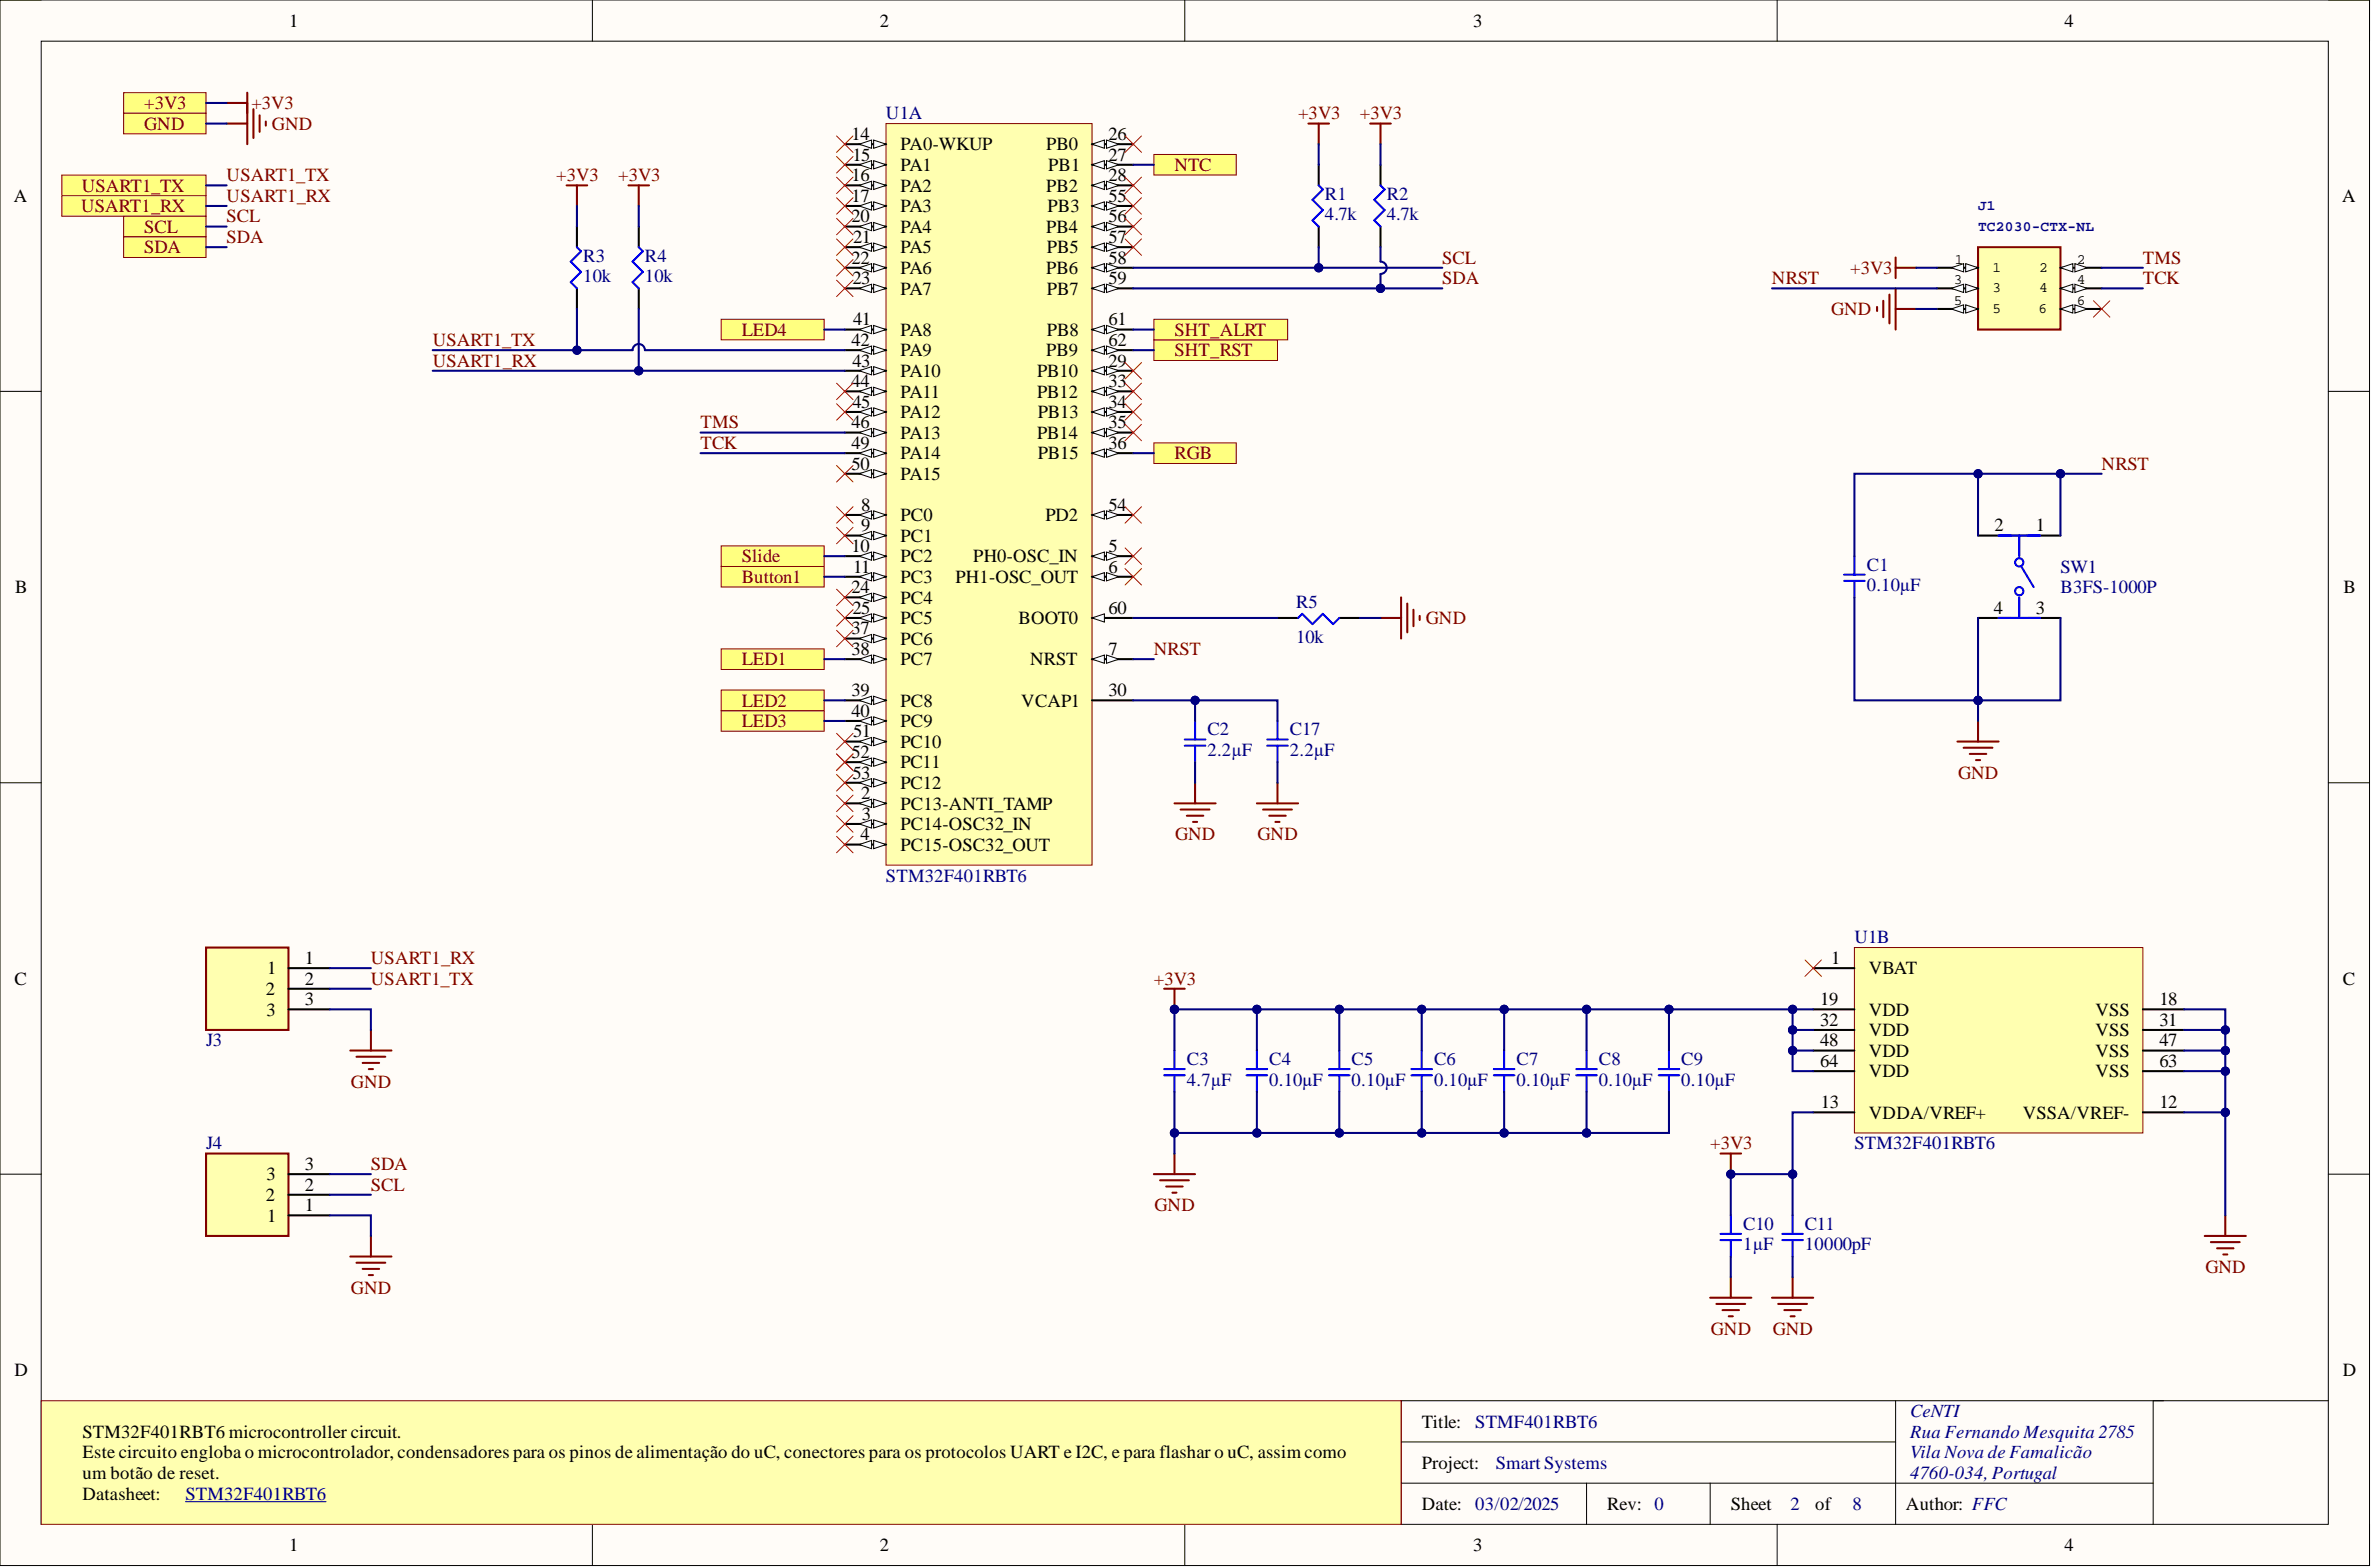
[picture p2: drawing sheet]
<svg xmlns="http://www.w3.org/2000/svg" width="292mm" height="193mm" viewBox="0 0 292 193" stroke-linecap="round" stroke-linejoin="round" font-family="sans-serif">
<defs><g id="words">
<g font-size="2.3">
<text x="35.6" y="3.3">1</text>
<text x="108.4" y="3.3">2</text>
<text x="181.5" y="3.3">3</text>
<text x="254.3" y="3.3">4</text>
<text x="104.9" y="17.2">14</text>
<text x="136.6" y="17.2">26</text>
<text x="104.9" y="22.3">16</text>
<text x="105" y="19.8">15</text>
<text x="110.9" y="18.5">PA0-WKUP</text>
<text x="110.9" y="21.1">PA1</text>
<text x="110.9" y="23.6">PA2</text>
<text x="128.9" y="18.5">PB0</text>
<text x="128.9" y="23.6">PB2</text>
<text x="129.1" y="21.1">PB1</text>
<text x="136.6" y="19.8">27</text>
<text x="136.6" y="22.3">28</text>
<text x="1.7" y="24.9">A</text>
<text x="104.9" y="24.9">17</text>
<text x="104.9" y="27.4">20</text>
<text x="105.1" y="29.9">21</text>
<text x="110.9" y="26.1">PA3</text>
<text x="110.9" y="28.7">PA4</text>
<text x="128.9" y="28.7">PB4</text>
<text x="129" y="26.1">PB3</text>
<text x="136.6" y="24.9">55</text>
<text x="136.6" y="27.4">56</text>
<text x="136.6" y="29.9">57</text>
<text x="288.5" y="24.9">A</text>
<text x="104.9" y="32.5">22</text>
<text x="105" y="35">23</text>
<text x="110.9" y="31.2">PA5</text>
<text x="110.9" y="33.7">PA6</text>
<text x="128.9" y="33.7">PB6</text>
<text x="129" y="31.2">PB5</text>
<text x="136.6" y="32.5">58</text>
<text x="136.6" y="35">59</text>
<text x="105.1" y="40.1">41</text>
<text x="110.9" y="36.3">PA7</text>
<text x="110.9" y="41.3">PA8</text>
<text x="129" y="36.3">PB7</text>
<text x="129" y="41.3">PB8</text>
<text x="136.6" y="40.1">61</text>
<text x="104.9" y="42.6">42</text>
<text x="104.9" y="47.7">44</text>
<text x="105" y="45.2">43</text>
<text x="110.9" y="43.9">PA9</text>
<text x="110.9" y="46.4">PA10</text>
<text x="127.8" y="46.4">PB10</text>
<text x="128.9" y="43.9">PB9</text>
<text x="136.6" y="45.2">29</text>
<text x="136.6" y="47.7">33</text>
<text x="136.6" y="42.6">62</text>
<text x="104.9" y="52.8">46</text>
<text x="105" y="50.2">45</text>
<text x="110.9" y="49">PA11</text>
<text x="110.9" y="51.5">PA12</text>
<text x="127.8" y="49">PB12</text>
<text x="127.9" y="51.5">PB13</text>
<text x="136.6" y="50.2">34</text>
<text x="136.6" y="52.8">35</text>
<text x="104.9" y="55.3">49</text>
<text x="104.9" y="57.8">50</text>
<text x="110.9" y="54">PA13</text>
<text x="110.9" y="56.6">PA14</text>
<text x="110.9" y="59.1">PA15</text>
<text x="127.8" y="54">PB14</text>
<text x="127.9" y="56.6">PB15</text>
<text x="136.6" y="55.3">36</text>
<text x="106.1" y="62.9">8</text>
<text x="106.1" y="65.4">9</text>
<text x="110.9" y="64.2">PC0</text>
<text x="128.8" y="64.2">PD2</text>
<text x="136.6" y="62.9">54</text>
<text x="245.7" y="65.4">2</text>
<text x="250.8" y="65.4">1</text>
<text x="104.9" y="68">10</text>
<text x="105.1" y="70.5">11</text>
<text x="110.9" y="66.7">PC1</text>
<text x="110.9" y="69.3">PC2</text>
<text x="110.9" y="71.8">PC3</text>
<text x="117.7" y="71.8">PH1-OSC_OUT</text>
<text x="119.9" y="69.3">PH0-OSC_IN</text>
<text x="136.6" y="68">5</text>
<text x="136.6" y="70.5">6</text>
<text x="1.9" y="73.1">B</text>
<text x="104.9" y="73.1">24</text>
<text x="105" y="75.6">25</text>
<text x="110.9" y="74.3">PC4</text>
<text x="110.9" y="76.9">PC5</text>
<text x="125.5" y="76.9">BOOT0</text>
<text x="136.6" y="75.6">60</text>
<text x="245.6" y="75.6">4</text>
<text x="250.8" y="75.6">3</text>
<text x="288.7" y="73.1">B</text>
<text x="104.9" y="78.1">37</text>
<text x="104.9" y="80.7">38</text>
<text x="110.9" y="79.4">PC6</text>
<text x="110.9" y="81.9">PC7</text>
<text x="126.9" y="81.9">NRST</text>
<text x="136.6" y="80.7">7</text>
<text x="104.9" y="85.7">39</text>
<text x="104.9" y="88.3">40</text>
<text x="110.9" y="87">PC8</text>
<text x="110.9" y="89.5">PC9</text>
<text x="125.8" y="87">VCAP1</text>
<text x="136.6" y="85.7">30</text>
<text x="104.9" y="93.3">52</text>
<text x="105" y="95.9">53</text>
<text x="105.1" y="90.8">51</text>
<text x="110.9" y="92.1">PC10</text>
<text x="110.9" y="94.6">PC11</text>
<text x="106.1" y="98.4">2</text>
<text x="106.2" y="101">3</text>
<text x="110.9" y="99.7">PC13-ANTI_TAMP</text>
<text x="110.9" y="97.2">PC12</text>
<text x="106" y="103.5">4</text>
<text x="110.9" y="102.2">PC14-OSC32_IN</text>
<text x="110.9" y="104.8">PC15-OSC32_OUT</text>
<text x="32.9" y="120">1</text>
<text x="37.6" y="118.7">1</text>
<text x="225.6" y="118.7">1</text>
<text x="230.2" y="120">VBAT</text>
<text x="1.8" y="121.3">C</text>
<text x="32.7" y="122.5">2</text>
<text x="32.8" y="125.1">3</text>
<text x="37.6" y="121.3">2</text>
<text x="37.6" y="123.8">3</text>
<text x="224.2" y="123.8">19</text>
<text x="230.2" y="125.1">VDD</text>
<text x="258.2" y="125.1">VSS</text>
<text x="266" y="123.8">18</text>
<text x="288.6" y="121.3">C</text>
<text x="224.2" y="126.3">32</text>
<text x="224.2" y="128.9">48</text>
<text x="224.2" y="131.4">64</text>
<text x="230.2" y="127.6">VDD</text>
<text x="230.2" y="130.1">VDD</text>
<text x="258.2" y="127.6">VSS</text>
<text x="258.2" y="130.1">VSS</text>
<text x="266" y="126.3">31</text>
<text x="266" y="128.9">47</text>
<text x="266" y="131.4">63</text>
<text x="224.3" y="136.5">13</text>
<text x="230.2" y="137.7">VDDA/VREF+</text>
<text x="230.2" y="132.7">VDD</text>
<text x="249.2" y="137.7">VSSA/VREF-</text>
<text x="258.2" y="132.7">VSS</text>
<text x="266" y="136.5">12</text>
<text x="32.7" y="147.9">2</text>
<text x="32.8" y="145.4">3</text>
<text x="37.6" y="149.2">1</text>
<text x="37.6" y="146.6">2</text>
<text x="37.6" y="144.1">3</text>
<text x="32.9" y="150.4">1</text>
<text x="1.8" y="169.5">D</text>
<text x="288.6" y="169.5">D</text>
<text x="10.2" y="177.1">STM32F401RBT6 microcontroller circuit.</text>
<text x="10.2" y="179.6">Este circuito engloba o microcontrolador, condensadores para os pinos de alimentação do uC, conectores para os protocolos UART e I2C, e para flashar o uC, assim como</text>
<text x="175.2" y="175.8">Title:</text>
<text x="10.2" y="182.1">um botão de reset.</text>
<text x="10.2" y="184.7">Datasheet:</text>
<text x="175.2" y="180.9">Project:</text>
<text x="175.2" y="185.9">Date:</text>
<text x="198" y="185.9">Rev: 0</text>
<text x="213.2" y="185.9">Sheet</text>
<text x="223.6" y="185.9">of</text>
<text x="234.8" y="185.9">Author: FFC</text>
<text x="35.6" y="191">1</text>
<text x="108.4" y="191">2</text>
<text x="181.5" y="191">3</text>
<text x="254.3" y="191">4</text>
</g>
<g font-size="2.3" fill="#800000">
<text x="17.8" y="13.4">+3V3</text>
<text x="17.8" y="16">GND</text>
<text x="31" y="13.4">+3V3</text>
<text x="33.5" y="16">GND</text>
<text x="159.9" y="14.7">+3V3</text>
<text x="167.5" y="14.7">+3V3</text>
<text x="10.1" y="23.6">USART1_TX</text>
<text x="27.9" y="22.3">USART1_TX</text>
<text x="68.5" y="22.3">+3V3</text>
<text x="76.2" y="22.3">+3V3</text>
<text x="144.7" y="21.1">NTC</text>
<text x="10" y="26.1">USART1_RX</text>
<text x="17.8" y="28.7">SCL</text>
<text x="27.9" y="27.4">SCL</text>
<text x="27.9" y="29.9">SDA</text>
<text x="27.9" y="24.9">USART1_RX</text>
<text x="17.8" y="31.2">SDA</text>
<text x="177.7" y="32.5">SCL</text>
<text x="177.7" y="35">SDA</text>
<text x="218.3" y="35">NRST</text>
<text x="228" y="33.7">+3V3</text>
<text x="264" y="32.5">TMS</text>
<text x="264" y="35">TCK</text>
<text x="91.4" y="41.3">LED4</text>
<text x="144.7" y="41.3">SHT_ALRT</text>
<text x="225.6" y="38.8">GND</text>
<text x="53.3" y="42.6">USART1_TX</text>
<text x="53.3" y="45.2">USART1_RX</text>
<text x="144.7" y="43.9">SHT_RST</text>
<text x="86.3" y="52.8">TMS</text>
<text x="86.3" y="55.3">TCK</text>
<text x="144.7" y="56.6">RGB</text>
<text x="258.9" y="57.8">NRST</text>
<text x="91.4" y="69.3">Slide</text>
<text x="91.4" y="71.8">Button1</text>
<text x="175.7" y="76.9">GND</text>
<text x="91.4" y="81.9">LED1</text>
<text x="142.2" y="80.7">NRST</text>
<text x="91.4" y="89.5">LED3</text>
<text x="91.4" y="87">LED2</text>
<text x="241.2" y="95.9">GND</text>
<text x="144.8" y="103.5">GND</text>
<text x="154.9" y="103.5">GND</text>
<text x="45.7" y="118.7">USART1_RX</text>
<text x="45.7" y="121.3">USART1_TX</text>
<text x="142.2" y="121.3">+3V3</text>
<text x="43.2" y="133.9">GND</text>
<text x="210.7" y="141.5">+3V3</text>
<text x="45.7" y="146.6">SCL</text>
<text x="45.7" y="144.1">SDA</text>
<text x="142.2" y="149.2">GND</text>
<text x="43.2" y="159.3">GND</text>
<text x="271.7" y="156.8">GND</text>
<text x="210.8" y="164.4">GND</text>
<text x="218.4" y="164.4">GND</text>
</g>
<g font-size="2.3" fill="#000080">
<text x="109.2" y="14.7">U1A</text>
<text x="163.2" y="24.6">R1</text>
<text x="163.2" y="27.1">4.7k</text>
<text x="170.8" y="24.6">R2</text>
<text x="170.8" y="27.1">4.7k</text>
<text x="71.8" y="32.2">R3</text>
<text x="71.8" y="34.8">10k</text>
<text x="79.5" y="32.2">R4</text>
<text x="79.5" y="34.8">10k</text>
<text x="230" y="70.3">C1</text>
<text x="253.8" y="70.5">SW1</text>
<text x="159.7" y="74.8">R5</text>
<text x="230" y="72.8">0.10µF</text>
<text x="253.8" y="73.1">B3FS-1000P</text>
<text x="159.7" y="79.1">10k</text>
<text x="148.8" y="90.6">C2</text>
<text x="148.8" y="93.1">2.2µF</text>
<text x="158.9" y="90.6">C17</text>
<text x="158.9" y="93.1">2.2µF</text>
<text x="109.2" y="108.6">STM32F401RBT6</text>
<text x="228.5" y="116.2">U1B</text>
<text x="25.4" y="128.9">J3</text>
<text x="146.2" y="131.1">C3</text>
<text x="156.4" y="131.1">C4</text>
<text x="166.5" y="131.1">C5</text>
<text x="176.7" y="131.1">C6</text>
<text x="186.8" y="131.1">C7</text>
<text x="197" y="131.1">C8</text>
<text x="207.1" y="131.1">C9</text>
<text x="146.2" y="133.7">4.7µF</text>
<text x="156.4" y="133.7">0.10µF</text>
<text x="166.5" y="133.7">0.10µF</text>
<text x="176.7" y="133.7">0.10µF</text>
<text x="186.8" y="133.7">0.10µF</text>
<text x="197" y="133.7">0.10µF</text>
<text x="207.1" y="133.7">0.10µF</text>
<text x="25.4" y="141.5">J4</text>
<text x="228.5" y="141.5">STM32F401RBT6</text>
<text x="214.8" y="151.4">C10</text>
<text x="214.8" y="154">1µF</text>
<text x="222.4" y="151.4">C11</text>
<text x="222.4" y="154">10000pF</text>
<text x="181.8" y="175.8">STMF401RBT6</text>
<text x="235.3" y="174.5">CeNTI</text>
<text x="235.3" y="177.1">Rua Fernando Mesquita 2785</text>
<text x="235.3" y="179.6">Vila Nova de Famalicão</text>
<text x="22.8" y="184.7">STM32F401RBT6</text>
<text x="181.8" y="185.9">03/02/2025</text>
<text x="184.3" y="180.9">Smart Systems</text>
<text x="220.6" y="185.9">2</text>
<text x="228.2" y="185.9">8</text>
<text x="235.3" y="182.1">4760-034, Portugal</text>
</g>
<g font-size="1.8" fill="#000080">
<text x="243.7" y="25.9">J1</text>
<text x="243.7" y="28.4">TC2030-CTX-NL</text>
</g>
<g font-size="1.8">
<text x="240.7" y="35">3</text>
<text x="240.8" y="32.5">1</text>
<text x="245.5" y="33.5">1</text>
<text x="251.2" y="33.5">2</text>
<text x="255.9" y="32.5">2</text>
<text x="255.9" y="35">4</text>
<text x="240.7" y="37.5">5</text>
<text x="245.5" y="36">3</text>
<text x="245.5" y="38.6">5</text>
<text x="251.1" y="38.6">6</text>
<text x="251.2" y="36">4</text>
<text x="255.9" y="37.5">6</text>
</g>
</g></defs>
<path d="M0 0h291.9v192.8h-291.9z" fill-rule="evenodd" fill="#fffcf8"/>
<path d="M0 0h291.9v192.8h-291.9z" fill="none" stroke="#000" stroke-width=".12"/>
<path d="M5.1 5.1h281.7v182.6h-281.7z" fill-rule="evenodd" fill="#fffcf8"/>
<g fill="none" stroke="#000" stroke-width=".12">
<path d="M0 0h5.1M73 0v5.1M146 0v5.1M218.9 0v5.1M286.8 0h5.1v5.1M5.1 5.1h281.7v182.6h-281.7zM0 48.2h5.1M286.8 48.2h5.1M0 96.4h5.1M286.8 96.4h5.1M0 144.6h5.1M286.8 144.6h5.1"/>
<path d="M172.6 177.6h60.9M233.5 172.5v15.2M265.3 172.5v15.2M286.8 172.5h-114.2v15.2M73 187.7v5.1M146 187.7v5.1M172.6 182.6h92.7M195.5 182.6v5.1M210.7 182.6v5.1M218.9 187.7v5.1M291.9 187.7v5.1"/>
</g>
<path d="M109.2 15.2h25.3v91.3h-25.3z" fill-rule="evenodd" fill="#ffffb0"/>
<path d="M109.2 15.2h25.3v91.3h-25.3z" fill="none" stroke="#800000" stroke-width=".12"/>
<path d="M104.1 17.8h5.1" fill="none" stroke="#000" stroke-width=".25"/>
<path d="M107.6 17.2l1.6 .6-1.6 .5z" fill="#f8fcff"/>
<path d="M107.6 17.2l1.6 .6-1.6 .5z" fill="none" stroke="#000" stroke-width=".12"/>
<path d="M105.9 17.8l1.5-.6v1.1z" fill="#f8fcff"/>
<path d="M105.9 17.8l1.5-.6v1.1z" fill="none" stroke="#000" stroke-width=".12"/>
<path d="M104.1 20.3h5.1" fill="none" stroke="#000" stroke-width=".25"/>
<path d="M107.6 19.8l1.6 .5-1.6 .5z" fill="#f8fcff"/>
<path d="M107.6 19.8l1.6 .5-1.6 .5z" fill="none" stroke="#000" stroke-width=".12"/>
<path d="M105.9 20.3l1.5-.5v1z" fill="#f8fcff"/>
<path d="M105.9 20.3l1.5-.5v1z" fill="none" stroke="#000" stroke-width=".12"/>
<path d="M104.1 22.8h5.1" fill="none" stroke="#000" stroke-width=".25"/>
<path d="M107.6 22.3l1.6 .5-1.6 .5z" fill="#f8fcff"/>
<path d="M107.6 22.3l1.6 .5-1.6 .5z" fill="none" stroke="#000" stroke-width=".12"/>
<path d="M105.9 22.8l1.5-.5v1z" fill="#f8fcff"/>
<path d="M105.9 22.8l1.5-.5v1z" fill="none" stroke="#000" stroke-width=".12"/>
<path d="M104.1 25.4h5.1" fill="none" stroke="#000" stroke-width=".25"/>
<path d="M107.6 24.9l1.6 .5-1.6 .5z" fill="#f8fcff"/>
<path d="M107.6 24.9l1.6 .5-1.6 .5z" fill="none" stroke="#000" stroke-width=".12"/>
<path d="M105.9 25.4l1.5-.5v1z" fill="#f8fcff"/>
<path d="M105.9 25.4l1.5-.5v1z" fill="none" stroke="#000" stroke-width=".12"/>
<path d="M104.1 27.9h5.1" fill="none" stroke="#000" stroke-width=".25"/>
<path d="M107.6 27.4l1.6 .5-1.6 .5z" fill="#f8fcff"/>
<path d="M107.6 27.4l1.6 .5-1.6 .5z" fill="none" stroke="#000" stroke-width=".12"/>
<path d="M105.9 27.9l1.5-.5v1z" fill="#f8fcff"/>
<path d="M105.9 27.9l1.5-.5v1z" fill="none" stroke="#000" stroke-width=".12"/>
<path d="M104.1 30.4h5.1" fill="none" stroke="#000" stroke-width=".25"/>
<path d="M107.6 29.9l1.6 .5-1.6 .5z" fill="#f8fcff"/>
<path d="M107.6 29.9l1.6 .5-1.6 .5z" fill="none" stroke="#000" stroke-width=".12"/>
<path d="M105.9 30.4l1.5-.5v1z" fill="#f8fcff"/>
<path d="M105.9 30.4l1.5-.5v1z" fill="none" stroke="#000" stroke-width=".12"/>
<path d="M104.1 33h5.1" fill="none" stroke="#000" stroke-width=".25"/>
<path d="M107.6 32.5l1.6 .5-1.6 .5z" fill="#f8fcff"/>
<path d="M107.6 32.5l1.6 .5-1.6 .5z" fill="none" stroke="#000" stroke-width=".12"/>
<path d="M105.9 33l1.5-.5v1z" fill="#f8fcff"/>
<path d="M105.9 33l1.5-.5v1z" fill="none" stroke="#000" stroke-width=".12"/>
<path d="M104.1 35.5h5.1" fill="none" stroke="#000" stroke-width=".25"/>
<path d="M107.6 35l1.6 .5-1.6 .5z" fill="#f8fcff"/>
<path d="M107.6 35l1.6 .5-1.6 .5z" fill="none" stroke="#000" stroke-width=".12"/>
<path d="M105.9 35.5l1.5-.5v1z" fill="#f8fcff"/>
<path d="M105.9 35.5l1.5-.5v1z" fill="none" stroke="#000" stroke-width=".12"/>
<path d="M134.5 17.8h5.1" fill="none" stroke="#000" stroke-width=".25"/>
<path d="M134.5 17.8l1.6-.6v1.1z" fill="#f8fcff"/>
<path d="M134.5 17.8l1.6-.6v1.1z" fill="none" stroke="#000" stroke-width=".12"/>
<path d="M136.3 17.2l1.5 .6-1.5 .5z" fill="#f8fcff"/>
<path d="M136.3 17.2l1.5 .6-1.5 .5z" fill="none" stroke="#000" stroke-width=".12"/>
<path d="M134.5 20.3h5.1" fill="none" stroke="#000" stroke-width=".25"/>
<path d="M134.5 20.3l1.6-.5v1z" fill="#f8fcff"/>
<path d="M134.5 20.3l1.6-.5v1z" fill="none" stroke="#000" stroke-width=".12"/>
<path d="M136.3 19.8l1.5 .5-1.5 .5z" fill="#f8fcff"/>
<path d="M136.3 19.8l1.5 .5-1.5 .5z" fill="none" stroke="#000" stroke-width=".12"/>
<path d="M134.5 22.8h5.1" fill="none" stroke="#000" stroke-width=".25"/>
<path d="M134.5 22.8l1.6-.5v1z" fill="#f8fcff"/>
<path d="M134.5 22.8l1.6-.5v1z" fill="none" stroke="#000" stroke-width=".12"/>
<path d="M136.3 22.3l1.5 .5-1.5 .5z" fill="#f8fcff"/>
<path d="M136.3 22.3l1.5 .5-1.5 .5z" fill="none" stroke="#000" stroke-width=".12"/>
<path d="M134.5 45.7h5.1" fill="none" stroke="#000" stroke-width=".25"/>
<path d="M134.5 45.7l1.6-.5v1z" fill="#f8fcff"/>
<path d="M134.5 45.7l1.6-.5v1z" fill="none" stroke="#000" stroke-width=".12"/>
<path d="M136.3 45.2l1.5 .5-1.5 .5z" fill="#f8fcff"/>
<path d="M136.3 45.2l1.5 .5-1.5 .5z" fill="none" stroke="#000" stroke-width=".12"/>
<path d="M134.5 48.2h5.1" fill="none" stroke="#000" stroke-width=".25"/>
<path d="M134.5 48.2l1.6-.5v1z" fill="#f8fcff"/>
<path d="M134.5 48.2l1.6-.5v1z" fill="none" stroke="#000" stroke-width=".12"/>
<path d="M136.3 47.7l1.5 .5-1.5 .5z" fill="#f8fcff"/>
<path d="M136.3 47.7l1.5 .5-1.5 .5z" fill="none" stroke="#000" stroke-width=".12"/>
<path d="M134.5 50.7h5.1" fill="none" stroke="#000" stroke-width=".25"/>
<path d="M134.5 50.7l1.6-.5v1z" fill="#f8fcff"/>
<path d="M134.5 50.7l1.6-.5v1z" fill="none" stroke="#000" stroke-width=".12"/>
<path d="M136.3 50.2l1.5 .5-1.5 .5z" fill="#f8fcff"/>
<path d="M136.3 50.2l1.5 .5-1.5 .5z" fill="none" stroke="#000" stroke-width=".12"/>
<path d="M134.5 53.3h5.1" fill="none" stroke="#000" stroke-width=".25"/>
<path d="M134.5 53.3l1.6-.5v1z" fill="#f8fcff"/>
<path d="M134.5 53.3l1.6-.5v1z" fill="none" stroke="#000" stroke-width=".12"/>
<path d="M136.3 52.8l1.5 .5-1.5 .5z" fill="#f8fcff"/>
<path d="M136.3 52.8l1.5 .5-1.5 .5z" fill="none" stroke="#000" stroke-width=".12"/>
<path d="M134.5 55.8h5.1" fill="none" stroke="#000" stroke-width=".25"/>
<path d="M134.5 55.8l1.6-.5v1z" fill="#f8fcff"/>
<path d="M134.5 55.8l1.6-.5v1z" fill="none" stroke="#000" stroke-width=".12"/>
<path d="M136.3 55.3l1.5 .5-1.5 .5z" fill="#f8fcff"/>
<path d="M136.3 55.3l1.5 .5-1.5 .5z" fill="none" stroke="#000" stroke-width=".12"/>
<path d="M104.1 40.6h5.1" fill="none" stroke="#000" stroke-width=".25"/>
<path d="M107.6 40.1l1.6 .5-1.6 .5z" fill="#f8fcff"/>
<path d="M107.6 40.1l1.6 .5-1.6 .5z" fill="none" stroke="#000" stroke-width=".12"/>
<path d="M105.9 40.6l1.5-.5v1z" fill="#f8fcff"/>
<path d="M105.9 40.6l1.5-.5v1z" fill="none" stroke="#000" stroke-width=".12"/>
<path d="M104.1 43.1h5.1" fill="none" stroke="#000" stroke-width=".25"/>
<path d="M107.6 42.6l1.6 .5-1.6 .5z" fill="#f8fcff"/>
<path d="M107.6 42.6l1.6 .5-1.6 .5z" fill="none" stroke="#000" stroke-width=".12"/>
<path d="M105.9 43.1l1.5-.5v1z" fill="#f8fcff"/>
<path d="M105.9 43.1l1.5-.5v1z" fill="none" stroke="#000" stroke-width=".12"/>
<path d="M104.1 45.7h5.1" fill="none" stroke="#000" stroke-width=".25"/>
<path d="M107.6 45.2l1.6 .5-1.6 .5z" fill="#f8fcff"/>
<path d="M107.6 45.2l1.6 .5-1.6 .5z" fill="none" stroke="#000" stroke-width=".12"/>
<path d="M105.9 45.7l1.5-.5v1z" fill="#f8fcff"/>
<path d="M105.9 45.7l1.5-.5v1z" fill="none" stroke="#000" stroke-width=".12"/>
<path d="M104.1 48.2h5.1" fill="none" stroke="#000" stroke-width=".25"/>
<path d="M107.6 47.7l1.6 .5-1.6 .5z" fill="#f8fcff"/>
<path d="M107.6 47.7l1.6 .5-1.6 .5z" fill="none" stroke="#000" stroke-width=".12"/>
<path d="M105.9 48.2l1.5-.5v1z" fill="#f8fcff"/>
<path d="M105.9 48.2l1.5-.5v1z" fill="none" stroke="#000" stroke-width=".12"/>
<path d="M104.1 50.7h5.1" fill="none" stroke="#000" stroke-width=".25"/>
<path d="M107.6 50.2l1.6 .5-1.6 .5z" fill="#f8fcff"/>
<path d="M107.6 50.2l1.6 .5-1.6 .5z" fill="none" stroke="#000" stroke-width=".12"/>
<path d="M105.9 50.7l1.5-.5v1z" fill="#f8fcff"/>
<path d="M105.9 50.7l1.5-.5v1z" fill="none" stroke="#000" stroke-width=".12"/>
<path d="M104.1 53.3h5.1" fill="none" stroke="#000" stroke-width=".25"/>
<path d="M107.6 52.8l1.6 .5-1.6 .5z" fill="#f8fcff"/>
<path d="M107.6 52.8l1.6 .5-1.6 .5z" fill="none" stroke="#000" stroke-width=".12"/>
<path d="M105.9 53.3l1.5-.5v1z" fill="#f8fcff"/>
<path d="M105.9 53.3l1.5-.5v1z" fill="none" stroke="#000" stroke-width=".12"/>
<path d="M104.1 55.8h5.1" fill="none" stroke="#000" stroke-width=".25"/>
<path d="M107.6 55.3l1.6 .5-1.6 .5z" fill="#f8fcff"/>
<path d="M107.6 55.3l1.6 .5-1.6 .5z" fill="none" stroke="#000" stroke-width=".12"/>
<path d="M105.9 55.8l1.5-.5v1z" fill="#f8fcff"/>
<path d="M105.9 55.8l1.5-.5v1z" fill="none" stroke="#000" stroke-width=".12"/>
<path d="M104.1 58.3h5.1" fill="none" stroke="#000" stroke-width=".25"/>
<path d="M107.6 57.8l1.6 .5-1.6 .5z" fill="#f8fcff"/>
<path d="M107.6 57.8l1.6 .5-1.6 .5z" fill="none" stroke="#000" stroke-width=".12"/>
<path d="M105.9 58.3l1.5-.5v1z" fill="#f8fcff"/>
<path d="M105.9 58.3l1.5-.5v1z" fill="none" stroke="#000" stroke-width=".12"/>
<path d="M134.5 25.4h5.1" fill="none" stroke="#000" stroke-width=".25"/>
<path d="M134.5 25.4l1.6-.5v1z" fill="#f8fcff"/>
<path d="M134.5 25.4l1.6-.5v1z" fill="none" stroke="#000" stroke-width=".12"/>
<path d="M136.3 24.9l1.5 .5-1.5 .5z" fill="#f8fcff"/>
<path d="M136.3 24.9l1.5 .5-1.5 .5z" fill="none" stroke="#000" stroke-width=".12"/>
<path d="M134.5 27.9h5.1" fill="none" stroke="#000" stroke-width=".25"/>
<path d="M134.5 27.9l1.6-.5v1z" fill="#f8fcff"/>
<path d="M134.5 27.9l1.6-.5v1z" fill="none" stroke="#000" stroke-width=".12"/>
<path d="M136.3 27.4l1.5 .5-1.5 .5z" fill="#f8fcff"/>
<path d="M136.3 27.4l1.5 .5-1.5 .5z" fill="none" stroke="#000" stroke-width=".12"/>
<path d="M134.5 30.4h5.1" fill="none" stroke="#000" stroke-width=".25"/>
<path d="M134.5 30.4l1.6-.5v1z" fill="#f8fcff"/>
<path d="M134.5 30.4l1.6-.5v1z" fill="none" stroke="#000" stroke-width=".12"/>
<path d="M136.3 29.9l1.5 .5-1.5 .5z" fill="#f8fcff"/>
<path d="M136.3 29.9l1.5 .5-1.5 .5z" fill="none" stroke="#000" stroke-width=".12"/>
<path d="M134.5 33h5.1" fill="none" stroke="#000" stroke-width=".25"/>
<path d="M134.5 33l1.6-.5v1z" fill="#f8fcff"/>
<path d="M134.5 33l1.6-.5v1z" fill="none" stroke="#000" stroke-width=".12"/>
<path d="M136.3 32.5l1.5 .5-1.5 .5z" fill="#f8fcff"/>
<path d="M136.3 32.5l1.5 .5-1.5 .5z" fill="none" stroke="#000" stroke-width=".12"/>
<path d="M134.5 35.5h5.1" fill="none" stroke="#000" stroke-width=".25"/>
<path d="M134.5 35.5l1.6-.5v1z" fill="#f8fcff"/>
<path d="M134.5 35.5l1.6-.5v1z" fill="none" stroke="#000" stroke-width=".12"/>
<path d="M136.3 35l1.5 .5-1.5 .5z" fill="#f8fcff"/>
<path d="M136.3 35l1.5 .5-1.5 .5z" fill="none" stroke="#000" stroke-width=".12"/>
<path d="M134.5 40.6h5.1" fill="none" stroke="#000" stroke-width=".25"/>
<path d="M134.5 40.6l1.6-.5v1z" fill="#f8fcff"/>
<path d="M134.5 40.6l1.6-.5v1z" fill="none" stroke="#000" stroke-width=".12"/>
<path d="M136.3 40.1l1.5 .5-1.5 .5z" fill="#f8fcff"/>
<path d="M136.3 40.1l1.5 .5-1.5 .5z" fill="none" stroke="#000" stroke-width=".12"/>
<path d="M134.5 43.1h5.1" fill="none" stroke="#000" stroke-width=".25"/>
<path d="M134.5 43.1l1.6-.5v1z" fill="#f8fcff"/>
<path d="M134.5 43.1l1.6-.5v1z" fill="none" stroke="#000" stroke-width=".12"/>
<path d="M136.3 42.6l1.5 .5-1.5 .5z" fill="#f8fcff"/>
<path d="M136.3 42.6l1.5 .5-1.5 .5z" fill="none" stroke="#000" stroke-width=".12"/>
<path d="M104.1 98.9h5.1" fill="none" stroke="#000" stroke-width=".25"/>
<path d="M107.6 98.4l1.6 .5-1.6 .5z" fill="#f8fcff"/>
<path d="M107.6 98.4l1.6 .5-1.6 .5z" fill="none" stroke="#000" stroke-width=".12"/>
<path d="M105.9 98.9l1.5-.5v1z" fill="#f8fcff"/>
<path d="M105.9 98.9l1.5-.5v1z" fill="none" stroke="#000" stroke-width=".12"/>
<path d="M104.1 101.5h5.1" fill="none" stroke="#000" stroke-width=".25"/>
<path d="M107.6 101l1.6 .5-1.6 .5z" fill="#f8fcff"/>
<path d="M107.6 101l1.6 .5-1.6 .5z" fill="none" stroke="#000" stroke-width=".12"/>
<path d="M105.9 101.5l1.5-.5v1z" fill="#f8fcff"/>
<path d="M105.9 101.5l1.5-.5v1z" fill="none" stroke="#000" stroke-width=".12"/>
<path d="M104.1 104h5.1" fill="none" stroke="#000" stroke-width=".25"/>
<path d="M107.6 103.5l1.6 .5-1.6 .5z" fill="#f8fcff"/>
<path d="M107.6 103.5l1.6 .5-1.6 .5z" fill="none" stroke="#000" stroke-width=".12"/>
<path d="M105.9 104l1.5-.5v1z" fill="#f8fcff"/>
<path d="M105.9 104l1.5-.5v1z" fill="none" stroke="#000" stroke-width=".12"/>
<path d="M104.1 63.4h5.1" fill="none" stroke="#000" stroke-width=".25"/>
<path d="M107.6 62.9l1.6 .5-1.6 .5z" fill="#f8fcff"/>
<path d="M107.6 62.9l1.6 .5-1.6 .5z" fill="none" stroke="#000" stroke-width=".12"/>
<path d="M105.9 63.4l1.5-.5v1z" fill="#f8fcff"/>
<path d="M105.9 63.4l1.5-.5v1z" fill="none" stroke="#000" stroke-width=".12"/>
<path d="M104.1 66h5.1" fill="none" stroke="#000" stroke-width=".25"/>
<path d="M107.6 65.4l1.6 .6-1.6 .5z" fill="#f8fcff"/>
<path d="M107.6 65.4l1.6 .6-1.6 .5z" fill="none" stroke="#000" stroke-width=".12"/>
<path d="M105.9 66l1.5-.6v1.1z" fill="#f8fcff"/>
<path d="M105.9 66l1.5-.6v1.1z" fill="none" stroke="#000" stroke-width=".12"/>
<path d="M104.1 68.5h5.1" fill="none" stroke="#000" stroke-width=".25"/>
<path d="M107.6 68l1.6 .5-1.6 .5z" fill="#f8fcff"/>
<path d="M107.6 68l1.6 .5-1.6 .5z" fill="none" stroke="#000" stroke-width=".12"/>
<path d="M105.9 68.5l1.5-.5v1z" fill="#f8fcff"/>
<path d="M105.9 68.5l1.5-.5v1z" fill="none" stroke="#000" stroke-width=".12"/>
<path d="M104.1 71h5.1" fill="none" stroke="#000" stroke-width=".25"/>
<path d="M107.6 70.5l1.6 .5-1.6 .5z" fill="#f8fcff"/>
<path d="M107.6 70.5l1.6 .5-1.6 .5z" fill="none" stroke="#000" stroke-width=".12"/>
<path d="M105.9 71l1.5-.5v1z" fill="#f8fcff"/>
<path d="M105.9 71l1.5-.5v1z" fill="none" stroke="#000" stroke-width=".12"/>
<path d="M104.1 73.6h5.1" fill="none" stroke="#000" stroke-width=".25"/>
<path d="M107.6 73.1l1.6 .5-1.6 .5z" fill="#f8fcff"/>
<path d="M107.6 73.1l1.6 .5-1.6 .5z" fill="none" stroke="#000" stroke-width=".12"/>
<path d="M105.9 73.6l1.5-.5v1z" fill="#f8fcff"/>
<path d="M105.9 73.6l1.5-.5v1z" fill="none" stroke="#000" stroke-width=".12"/>
<path d="M104.1 76.1h5.1" fill="none" stroke="#000" stroke-width=".25"/>
<path d="M107.6 75.6l1.6 .5-1.6 .5z" fill="#f8fcff"/>
<path d="M107.6 75.6l1.6 .5-1.6 .5z" fill="none" stroke="#000" stroke-width=".12"/>
<path d="M105.9 76.1l1.5-.5v1z" fill="#f8fcff"/>
<path d="M105.9 76.1l1.5-.5v1z" fill="none" stroke="#000" stroke-width=".12"/>
<path d="M104.1 78.6h5.1" fill="none" stroke="#000" stroke-width=".25"/>
<path d="M107.6 78.1l1.6 .5-1.6 .5z" fill="#f8fcff"/>
<path d="M107.6 78.1l1.6 .5-1.6 .5z" fill="none" stroke="#000" stroke-width=".12"/>
<path d="M105.9 78.6l1.5-.5v1z" fill="#f8fcff"/>
<path d="M105.9 78.6l1.5-.5v1z" fill="none" stroke="#000" stroke-width=".12"/>
<path d="M104.1 81.2h5.1" fill="none" stroke="#000" stroke-width=".25"/>
<path d="M107.6 80.7l1.6 .5-1.6 .5z" fill="#f8fcff"/>
<path d="M107.6 80.7l1.6 .5-1.6 .5z" fill="none" stroke="#000" stroke-width=".12"/>
<path d="M105.9 81.2l1.5-.5v1z" fill="#f8fcff"/>
<path d="M105.9 81.2l1.5-.5v1z" fill="none" stroke="#000" stroke-width=".12"/>
<path d="M104.1 86.2h5.1" fill="none" stroke="#000" stroke-width=".25"/>
<path d="M107.6 85.7l1.6 .5-1.6 .6z" fill="#f8fcff"/>
<path d="M107.6 85.7l1.6 .5-1.6 .6z" fill="none" stroke="#000" stroke-width=".12"/>
<path d="M105.9 86.2l1.5-.5v1.1z" fill="#f8fcff"/>
<path d="M105.9 86.2l1.5-.5v1.1z" fill="none" stroke="#000" stroke-width=".12"/>
<path d="M104.1 88.8h5.1" fill="none" stroke="#000" stroke-width=".25"/>
<path d="M107.6 88.3l1.6 .5-1.6 .5z" fill="#f8fcff"/>
<path d="M107.6 88.3l1.6 .5-1.6 .5z" fill="none" stroke="#000" stroke-width=".12"/>
<path d="M105.9 88.8l1.5-.5v1z" fill="#f8fcff"/>
<path d="M105.9 88.8l1.5-.5v1z" fill="none" stroke="#000" stroke-width=".12"/>
<path d="M104.1 91.3h5.1" fill="none" stroke="#000" stroke-width=".25"/>
<path d="M107.6 90.8l1.6 .5-1.6 .5z" fill="#f8fcff"/>
<path d="M107.6 90.8l1.6 .5-1.6 .5z" fill="none" stroke="#000" stroke-width=".12"/>
<path d="M105.9 91.3l1.5-.5v1z" fill="#f8fcff"/>
<path d="M105.9 91.3l1.5-.5v1z" fill="none" stroke="#000" stroke-width=".12"/>
<path d="M104.1 93.9h5.1" fill="none" stroke="#000" stroke-width=".25"/>
<path d="M107.6 93.3l1.6 .6-1.6 .5z" fill="#f8fcff"/>
<path d="M107.6 93.3l1.6 .6-1.6 .5z" fill="none" stroke="#000" stroke-width=".12"/>
<path d="M105.9 93.9l1.5-.6v1.1z" fill="#f8fcff"/>
<path d="M105.9 93.9l1.5-.6v1.1z" fill="none" stroke="#000" stroke-width=".12"/>
<path d="M104.1 96.4h5.1" fill="none" stroke="#000" stroke-width=".25"/>
<path d="M107.6 95.9l1.6 .5-1.6 .5z" fill="#f8fcff"/>
<path d="M107.6 95.9l1.6 .5-1.6 .5z" fill="none" stroke="#000" stroke-width=".12"/>
<path d="M105.9 96.4l1.5-.5v1z" fill="#f8fcff"/>
<path d="M105.9 96.4l1.5-.5v1z" fill="none" stroke="#000" stroke-width=".12"/>
<path d="M134.5 63.4h5.1" fill="none" stroke="#000" stroke-width=".25"/>
<path d="M134.5 63.4l1.6-.5v1z" fill="#f8fcff"/>
<path d="M134.5 63.4l1.6-.5v1z" fill="none" stroke="#000" stroke-width=".12"/>
<path d="M136.3 62.9l1.5 .5-1.5 .5z" fill="#f8fcff"/>
<path d="M136.3 62.9l1.5 .5-1.5 .5z" fill="none" stroke="#000" stroke-width=".12"/>
<path d="M134.5 68.5h5.1" fill="none" stroke="#000" stroke-width=".25"/>
<path d="M134.5 68.5l1.6-.5v1z" fill="#f8fcff"/>
<path d="M134.5 68.5l1.6-.5v1z" fill="none" stroke="#000" stroke-width=".12"/>
<path d="M136.3 68l1.5 .5-1.5 .5z" fill="#f8fcff"/>
<path d="M136.3 68l1.5 .5-1.5 .5z" fill="none" stroke="#000" stroke-width=".12"/>
<path d="M134.5 71h5.1" fill="none" stroke="#000" stroke-width=".25"/>
<path d="M134.5 71l1.6-.5v1z" fill="#f8fcff"/>
<path d="M134.5 71l1.6-.5v1z" fill="none" stroke="#000" stroke-width=".12"/>
<path d="M136.3 70.5l1.5 .5-1.5 .5z" fill="#f8fcff"/>
<path d="M136.3 70.5l1.5 .5-1.5 .5z" fill="none" stroke="#000" stroke-width=".12"/>
<path d="M134.5 81.2h5.1" fill="none" stroke="#000" stroke-width=".25"/>
<path d="M134.5 81.2l1.6-.5v1z" fill="#f8fcff"/>
<path d="M134.5 81.2l1.6-.5v1z" fill="none" stroke="#000" stroke-width=".12"/>
<path d="M136.3 80.7l1.5 .5-1.5 .5z" fill="#f8fcff"/>
<path d="M136.3 80.7l1.5 .5-1.5 .5z" fill="none" stroke="#000" stroke-width=".12"/>
<path d="M134.5 76.1h5.1M134.5 86.2h5.1" fill="none" stroke="#000" stroke-width=".25"/>
<path d="M134.5 76.1l1.6-.5v1z" fill="#f8fcff"/>
<path d="M134.5 76.1l1.6-.5v1z" fill="none" stroke="#000" stroke-width=".12"/>
<path d="M228.5 116.7h35.5v22.8h-35.5z" fill-rule="evenodd" fill="#ffffb0"/>
<path d="M228.5 116.7h35.5v22.8h-35.5z" fill="none" stroke="#800000" stroke-width=".12"/>
<path d="M223.4 119.2h5.1M223.4 137h5.1M223.4 124.3h5.1M223.4 126.8h5.1M223.4 129.4h5.1M223.4 131.9h5.1M264 137h5.1M264 124.3h5.1M264 126.8h5.1M264 129.4h5.1M264 131.9h5.1" fill="none" stroke="#000" stroke-width=".25"/>
<g fill="none" stroke="#800000" stroke-width=".25">
<path d="M143.4 121.8h2.6M144.7 121.8v2.5M142.2 144.6h5M142.9 145.4h3.6M143.7 146.1h2M144.4 146.9h.5M144.7 142.1v2.5M210.7 159.8h5.1M213.2 157.3v2.5M218.3 159.8h5.1M220.8 157.3v2.5M271.6 152.2h5.1"/>
<path d="M272.4 153h3.5M273.1 153.7h2.1M273.9 154.5h.5M274.1 149.7v2.5M211.5 160.6h3.5M212.2 161.3h2M213 162.1h.5M219.1 160.6h3.5M219.8 161.3h2.1M220.6 162.1h.5"/>
</g>
<path d="M222.4 118.2l2 2M224.4 118.2l-2 2" fill="none" stroke="#f00" stroke-width=".12"/>
<circle cx="144.7" cy="124.3" r=".51" fill="#000080"/>
<circle cx="144.7" cy="124.3" r=".51" fill="none" stroke="#000080" stroke-width=".12"/>
<path d="M212 142.1h2.5M213.2 142.1v2.5" fill="none" stroke="#800000" stroke-width=".25"/>
<circle cx="213.2" cy="144.6" r=".51" fill="#000080"/>
<circle cx="213.2" cy="144.6" r=".51" fill="none" stroke="#000080" stroke-width=".12"/>
<path d="M144.7 98.9h5.1M145.5 99.7h3.5M147.2 96.4v2.5M146.2 100.5h2M147 101.2h.5" fill="none" stroke="#800000" stroke-width=".25"/>
<path d="M5.1 172.5h167.5v15.2h-167.5z" fill-rule="evenodd" fill="#ffffb0"/>
<path d="M5.1 172.5h167.5v15.2h-167.5z" fill="none" stroke="#800000" stroke-width=".12"/>
<path d="M22.8 184.9h17.4" fill="none" stroke="#000080" stroke-width=".12"/>
<path d="M71.1 27.9v2.5M71.1 35.5v2.5M78.7 27.9v2.5M78.7 35.5v2.5M162.5 20.3v2.5M162.5 27.9v2.5M170.1 20.3v2.5M170.1 27.9v2.5M157.4 76.1h2.5M165 76.1h2.5" fill="none" stroke="#000" stroke-width=".25"/>
<path d="M71.1 30.4l.5 .5-1.3 1.3 1.3 1.3-1.3 1.3 .8 .7M78.7 30.4l.5 .5-1.3 1.3 1.3 1.3-1.3 1.3 .8 .7M162.5 22.8l.5 .5-1.3 1.3 1.3 1.3-1.3 1.2 .8 .8M170.1 22.8l.5 .5-1.3 1.3 1.3 1.3-1.3 1.2 .8 .8M159.9 76.1l.5-.5 1.3 1.3 1.3-1.3 1.2 1.3 .8-.8" fill="none" stroke="#00f" stroke-width=".25"/>
<g fill="none" stroke="#800000" stroke-width=".25">
<path d="M161.2 15.2h2.5M162.5 15.2v2.6M168.8 15.2h2.5M170.1 15.2v2.6M69.8 22.8h2.5M71.1 22.8v2.6M77.4 22.8h2.6M78.7 22.8v2.6M170.1 76.1h2.5M172.6 73.6v5M173.4 74.3v3.6M174.1 75.1v2"/>
<path d="M174.9 75.8v.6"/>
</g>
<path d="M243.7 30.4h10.1v10.2h-10.1z" fill-rule="evenodd" fill="#ffffb0"/>
<path d="M243.7 30.4h10.1v10.2h-10.1z" fill="none" stroke="#800000" stroke-width=".25"/>
<path d="M238.6 33h5.1" fill="none" stroke="#000" stroke-width=".25"/>
<path d="M242.2 32.5l1.5 .5-1.5 .5z" fill="#f8fcff"/>
<path d="M242.2 32.5l1.5 .5-1.5 .5z" fill="none" stroke="#000" stroke-width=".12"/>
<path d="M240.4 33l1.5-.5v1z" fill="#f8fcff"/>
<path d="M240.4 33l1.5-.5v1z" fill="none" stroke="#000" stroke-width=".12"/>
<path d="M253.8 33h5.1" fill="none" stroke="#000" stroke-width=".25"/>
<path d="M253.8 33l1.6-.5v1z" fill="#f8fcff"/>
<path d="M253.8 33l1.6-.5v1z" fill="none" stroke="#000" stroke-width=".12"/>
<path d="M255.6 32.5l1.5 .5-1.5 .5z" fill="#f8fcff"/>
<path d="M255.6 32.5l1.5 .5-1.5 .5z" fill="none" stroke="#000" stroke-width=".12"/>
<path d="M238.6 35.5h5.1" fill="none" stroke="#000" stroke-width=".25"/>
<path d="M242.2 35l1.5 .5-1.5 .5z" fill="#f8fcff"/>
<path d="M242.2 35l1.5 .5-1.5 .5z" fill="none" stroke="#000" stroke-width=".12"/>
<path d="M240.4 35.5l1.5-.5v1z" fill="#f8fcff"/>
<path d="M240.4 35.5l1.5-.5v1z" fill="none" stroke="#000" stroke-width=".12"/>
<path d="M253.8 35.5h5.1" fill="none" stroke="#000" stroke-width=".25"/>
<path d="M253.8 35.5l1.6-.5v1z" fill="#f8fcff"/>
<path d="M253.8 35.5l1.6-.5v1z" fill="none" stroke="#000" stroke-width=".12"/>
<path d="M255.6 35l1.5 .5-1.5 .5z" fill="#f8fcff"/>
<path d="M255.6 35l1.5 .5-1.5 .5z" fill="none" stroke="#000" stroke-width=".12"/>
<path d="M238.6 38h5.1" fill="none" stroke="#000" stroke-width=".25"/>
<path d="M242.2 37.5l1.5 .5-1.5 .6z" fill="#f8fcff"/>
<path d="M242.2 37.5l1.5 .5-1.5 .6z" fill="none" stroke="#000" stroke-width=".12"/>
<path d="M240.4 38l1.5-.5v1.1z" fill="#f8fcff"/>
<path d="M240.4 38l1.5-.5v1.1z" fill="none" stroke="#000" stroke-width=".12"/>
<path d="M253.8 38h5.1" fill="none" stroke="#000" stroke-width=".25"/>
<path d="M253.8 38l1.6-.5v1.1z" fill="#f8fcff"/>
<path d="M253.8 38l1.6-.5v1.1z" fill="none" stroke="#000" stroke-width=".12"/>
<path d="M255.6 37.5l1.5 .5-1.5 .6z" fill="#f8fcff"/>
<path d="M255.6 37.5l1.5 .5-1.5 .6z" fill="none" stroke="#000" stroke-width=".12"/>
<path d="M231.3 37.8v.5M232 37v2.1M232.8 36.3v3.5M233.5 31.7v2.5M233.5 35.5v5.1M233.5 38h2.6M233.5 33h2.6M241.1 91.3h5.1M241.9 92.1h3.6M242.7 92.8h2M243.4 93.6h.5M243.7 88.8v2.5" fill="none" stroke="#800000" stroke-width=".25"/>
<g fill="none" stroke="#f00" stroke-width=".12">
<path d="M103.1 16.7l2 2.1M103.1 19.3l2 2M105.1 16.7l-2 2.1M105.1 19.3l-2 2M103.1 21.8l2 2M103.1 24.3l2 2.1M103.1 26.9l2 2M103.1 29.4l2 2.1M105.1 21.8l-2 2M105.1 24.3l-2 2.1M105.1 26.9l-2 2M105.1 29.4l-2 2.1"/>
<path d="M138.6 21.8l2 2M138.6 24.3l2 2.1M138.6 26.9l2 2M140.6 26.9l-2 2M140.6 21.8l-2 2M140.6 24.3l-2 2.1M257.9 37l2 2.1M259.9 37l-2 2.1M138.6 44.6l2 2.1M140.6 44.6l-2 2.1M103.1 62.4l2 2M105.1 62.4l-2 2"/>
<path d="M138.6 67.5l2 2M138.6 70l2 2M140.6 67.5l-2 2M140.6 70l-2 2M103.1 97.9l2 2M105.1 97.9l-2 2M103.1 100.5l2 2M103.1 103l2 2M105.1 100.5l-2 2M105.1 103l-2 2"/>
</g>
<path d="M243.7 66h10.1M243.7 76.1h10.1" fill="none" stroke="#000" stroke-width=".25"/>
<g fill="none" stroke="#00f" stroke-width=".25">
<path d="M227.2 71.5h2.5M227.2 70.8h2.5M228.5 68.5v2.3M228.5 71.5v2.1M246.2 66h5.1M246.2 76.1h5.1M248.8 66v2.5M248.8 73.6v2.5M249 69.8l1.5 2.5"/>
<circle cx="248.8" cy="69.3" r=".51"/>
<circle cx="248.8" cy="72.8" r=".51"/>
</g>
<path d="M15.2 11.4h10.2v2.5h-10.2z" fill-rule="evenodd" fill="#ffff80"/>
<path d="M15.2 11.4h10.2v2.5h-10.2z" fill="none" stroke="#800000" stroke-width=".12"/>
<path d="M15.2 13.9h10.2v2.6h-10.2z" fill-rule="evenodd" fill="#ffff80"/>
<path d="M15.2 13.9h10.2v2.6h-10.2z" fill="none" stroke="#800000" stroke-width=".12"/>
<path d="M27.9 12.7h2.6M27.9 15.2h2.6M30.5 11.4v6.4M31.2 13.4v3.6M32 14.2v2M32.7 15v.5" fill="none" stroke="#800000" stroke-width=".25"/>
<g fill="none" stroke="#00f" stroke-width=".25">
<path d="M146 91.8h2.5M146 91.1h2.5M147.2 88.8v2.3M147.2 91.8v2.1M153.6 132.4h2.5M153.6 131.7h2.5M154.8 129.4v2.3M154.8 132.4v2M163.7 132.4h2.6M163.7 131.7h2.6M165 129.4v2.3M165 132.4v2"/>
<path d="M173.9 132.4h2.5M173.9 131.7h2.5M175.2 129.4v2.3M175.2 132.4v2M184 132.4h2.6M184 131.7h2.6M185.3 129.4v2.3M185.3 132.4v2M194.2 132.4h2.5M194.2 131.7h2.5M195.5 129.4v2.3M195.5 132.4v2"/>
<path d="M204.3 132.4h2.6M204.3 131.7h2.6M205.6 129.4v2.3M205.6 132.4v2M212 152.7h2.5M212 151.9h2.5M213.2 149.7v2.2M213.2 152.7v2M219.6 152.7h2.5M219.6 151.9h2.5M220.8 149.7v2.2M220.8 152.7v2"/>
</g>
<g fill="none" stroke="#f00" stroke-width=".12">
<path d="M138.6 29.4l2 2.1M140.6 29.4l-2 2.1M103.1 47.2l2 2M103.1 57.3l2 2.1M105.1 47.2l-2 2M105.1 57.3l-2 2.1M138.6 47.2l2 2M138.6 49.7l2 2M138.6 52.3l2 2M140.6 47.2l-2 2M140.6 49.7l-2 2M140.6 52.3l-2 2"/>
<path d="M103.1 95.4l2 2M103.1 92.8l2 2.1M105.1 95.4l-2 2M105.1 92.8l-2 2.1"/>
</g>
<path d="M142.2 41.9h15.2v2.5h-15.2z" fill-rule="evenodd" fill="#ffff80"/>
<path d="M142.2 41.9h15.2v2.5h-15.2z" fill="none" stroke="#800000" stroke-width=".12"/>
<path d="M142.2 39.3h16.4v2.6h-16.4z" fill-rule="evenodd" fill="#ffff80"/>
<path d="M142.2 39.3h16.4v2.6h-16.4z" fill="none" stroke="#800000" stroke-width=".12"/>
<path d="M142.2 19h10.1v2.6h-10.1z" fill-rule="evenodd" fill="#ffff80"/>
<path d="M142.2 19h10.1v2.6h-10.1z" fill="none" stroke="#800000" stroke-width=".12"/>
<path d="M88.8 67.2h12.7v2.6h-12.7z" fill-rule="evenodd" fill="#ffff80"/>
<path d="M88.8 67.2h12.7v2.6h-12.7z" fill="none" stroke="#800000" stroke-width=".12"/>
<path d="M88.8 69.8h12.7v2.5h-12.7z" fill-rule="evenodd" fill="#ffff80"/>
<path d="M88.8 69.8h12.7v2.5h-12.7z" fill="none" stroke="#800000" stroke-width=".12"/>
<path d="M138.6 16.7l2 2.1M140.6 16.7l-2 2.1M103.1 32l2 2M103.1 34.5l2 2M105.1 32l-2 2M105.1 34.5l-2 2M103.1 72.5l2 2.1M103.1 75.1l2 2M105.1 72.5l-2 2.1M105.1 75.1l-2 2M103.1 90.3l2 2M105.1 90.3l-2 2" fill="none" stroke="#f00" stroke-width=".12"/>
<path d="M7.6 21.6h17.8v2.5h-17.8z" fill-rule="evenodd" fill="#ffff80"/>
<path d="M7.6 21.6h17.8v2.5h-17.8z" fill="none" stroke="#800000" stroke-width=".12"/>
<path d="M7.6 24.1h17.8v2.5h-17.8z" fill-rule="evenodd" fill="#ffff80"/>
<path d="M7.6 24.1h17.8v2.5h-17.8z" fill="none" stroke="#800000" stroke-width=".12"/>
<path d="M43.2 129.4h5M43.9 130.1h3.6M44.7 130.9h2M45.4 131.7h.5M45.7 126.8v2.6M43.2 154.7h5M43.9 155.5h3.6M44.7 156.3h2M45.4 157h.5M45.7 152.2v2.5" fill="none" stroke="#800000" stroke-width=".25"/>
<path d="M15.2 26.6h10.2v2.6h-10.2z" fill-rule="evenodd" fill="#ffff80"/>
<path d="M15.2 26.6h10.2v2.6h-10.2z" fill="none" stroke="#800000" stroke-width=".12"/>
<path d="M15.2 29.2h10.2v2.5h-10.2z" fill-rule="evenodd" fill="#ffff80"/>
<path d="M15.2 29.2h10.2v2.5h-10.2z" fill="none" stroke="#800000" stroke-width=".12"/>
<path d="M88.8 79.9h12.7v2.5h-12.7z" fill-rule="evenodd" fill="#ffff80"/>
<path d="M88.8 79.9h12.7v2.5h-12.7z" fill="none" stroke="#800000" stroke-width=".12"/>
<path d="M143.4 132.4h2.6M143.4 131.7h2.6M144.7 129.4v2.3M144.7 132.4v2" fill="none" stroke="#00f" stroke-width=".25"/>
<path d="M25.4 142.1h10.1v10.1h-10.1z" fill-rule="evenodd" fill="#ffffb0"/>
<path d="M25.4 142.1h10.1v10.1h-10.1z" fill="none" stroke="#800000" stroke-width=".25"/>
<path d="M35.5 149.7h5.1M35.5 147.1h5.1M35.5 144.6h5.1" fill="none" stroke="#000" stroke-width=".25"/>
<path d="M25.4 116.7h10.1v10.1h-10.1z" fill-rule="evenodd" fill="#ffffb0"/>
<path d="M25.4 116.7h10.1v10.1h-10.1z" fill="none" stroke="#800000" stroke-width=".25"/>
<path d="M35.5 119.2h5.1M35.5 121.8h5.1M35.5 124.3h5.1" fill="none" stroke="#000" stroke-width=".25"/>
<path d="M103.1 49.7l2 2M105.1 49.7l-2 2M138.6 62.4l2 2M140.6 62.4l-2 2" fill="none" stroke="#f00" stroke-width=".12"/>
<path d="M88.8 39.3h12.7v2.6h-12.7z" fill-rule="evenodd" fill="#ffff80"/>
<path d="M88.8 39.3h12.7v2.6h-12.7z" fill="none" stroke="#800000" stroke-width=".12"/>
<path d="M88.8 87.5h12.7v2.6h-12.7z" fill-rule="evenodd" fill="#ffff80"/>
<path d="M88.8 87.5h12.7v2.6h-12.7z" fill="none" stroke="#800000" stroke-width=".12"/>
<path d="M88.8 85h12.7v2.5h-12.7z" fill-rule="evenodd" fill="#ffff80"/>
<path d="M88.8 85h12.7v2.5h-12.7z" fill="none" stroke="#800000" stroke-width=".12"/>
<path d="M142.2 54.5h10.1v2.6h-10.1z" fill-rule="evenodd" fill="#ffff80"/>
<path d="M142.2 54.5h10.1v2.6h-10.1z" fill="none" stroke="#800000" stroke-width=".12"/>
<path d="M103.1 77.6l2 2.1M105.1 77.6l-2 2.1" fill="none" stroke="#f00" stroke-width=".12"/>
<path d="M269.1 137h5v12.7M213.2 154.7v2.6" fill="none" stroke="#000080" stroke-width=".25"/>
<circle cx="274.2" cy="137" r=".51" fill="#000080"/>
<circle cx="274.2" cy="137" r=".51" fill="none" stroke="#000080" stroke-width=".12"/>
<path d="M269.1 124.3h5v12.7" fill="none" stroke="#000080" stroke-width=".25"/>
<circle cx="274.2" cy="126.8" r=".51" fill="#000080"/>
<circle cx="274.2" cy="126.8" r=".51" fill="none" stroke="#000080" stroke-width=".12"/>
<circle cx="274.2" cy="129.4" r=".51" fill="#000080"/>
<circle cx="274.2" cy="129.4" r=".51" fill="none" stroke="#000080" stroke-width=".12"/>
<circle cx="274.2" cy="131.9" r=".51" fill="#000080"/>
<circle cx="274.2" cy="131.9" r=".51" fill="none" stroke="#000080" stroke-width=".12"/>
<circle cx="274.2" cy="137" r=".51" fill="#000080"/>
<circle cx="274.2" cy="137" r=".51" fill="none" stroke="#000080" stroke-width=".12"/>
<path d="M269.1 126.8h5" fill="none" stroke="#000080" stroke-width=".25"/>
<circle cx="274.2" cy="126.8" r=".51" fill="#000080"/>
<circle cx="274.2" cy="126.8" r=".51" fill="none" stroke="#000080" stroke-width=".12"/>
<path d="M269.1 129.4h5" fill="none" stroke="#000080" stroke-width=".25"/>
<circle cx="274.2" cy="129.4" r=".51" fill="#000080"/>
<circle cx="274.2" cy="129.4" r=".51" fill="none" stroke="#000080" stroke-width=".12"/>
<path d="M269.1 131.9h5" fill="none" stroke="#000080" stroke-width=".25"/>
<circle cx="274.2" cy="131.9" r=".51" fill="#000080"/>
<circle cx="274.2" cy="131.9" r=".51" fill="none" stroke="#000080" stroke-width=".12"/>
<path d="M220.8 144.6v5.1" fill="none" stroke="#000080" stroke-width=".25"/>
<circle cx="220.8" cy="144.6" r=".51" fill="#000080"/>
<circle cx="220.8" cy="144.6" r=".51" fill="none" stroke="#000080" stroke-width=".12"/>
<path d="M220.8 124.3v2.5h2.6M220.8 154.7v2.6" fill="none" stroke="#000080" stroke-width=".25"/>
<circle cx="220.8" cy="126.8" r=".51" fill="#000080"/>
<circle cx="220.8" cy="126.8" r=".51" fill="none" stroke="#000080" stroke-width=".12"/>
<circle cx="220.8" cy="124.3" r=".51" fill="#000080"/>
<circle cx="220.8" cy="124.3" r=".51" fill="none" stroke="#000080" stroke-width=".12"/>
<path d="M220.8 126.8v2.6h2.6" fill="none" stroke="#000080" stroke-width=".25"/>
<circle cx="220.8" cy="129.4" r=".51" fill="#000080"/>
<circle cx="220.8" cy="129.4" r=".51" fill="none" stroke="#000080" stroke-width=".12"/>
<circle cx="220.8" cy="126.8" r=".51" fill="#000080"/>
<circle cx="220.8" cy="126.8" r=".51" fill="none" stroke="#000080" stroke-width=".12"/>
<path d="M220.8 129.4v2.5h2.6" fill="none" stroke="#000080" stroke-width=".25"/>
<circle cx="220.8" cy="129.4" r=".51" fill="#000080"/>
<circle cx="220.8" cy="129.4" r=".51" fill="none" stroke="#000080" stroke-width=".12"/>
<path d="M144.7 124.3h78.7" fill="none" stroke="#000080" stroke-width=".25"/>
<circle cx="220.8" cy="124.3" r=".51" fill="#000080"/>
<circle cx="220.8" cy="124.3" r=".51" fill="none" stroke="#000080" stroke-width=".12"/>
<circle cx="205.6" cy="124.3" r=".51" fill="#000080"/>
<circle cx="205.6" cy="124.3" r=".51" fill="none" stroke="#000080" stroke-width=".12"/>
<circle cx="195.5" cy="124.3" r=".51" fill="#000080"/>
<circle cx="195.5" cy="124.3" r=".51" fill="none" stroke="#000080" stroke-width=".12"/>
<circle cx="185.3" cy="124.3" r=".51" fill="#000080"/>
<circle cx="185.3" cy="124.3" r=".51" fill="none" stroke="#000080" stroke-width=".12"/>
<circle cx="175.2" cy="124.3" r=".51" fill="#000080"/>
<circle cx="175.2" cy="124.3" r=".51" fill="none" stroke="#000080" stroke-width=".12"/>
<circle cx="165" cy="124.3" r=".51" fill="#000080"/>
<circle cx="165" cy="124.3" r=".51" fill="none" stroke="#000080" stroke-width=".12"/>
<circle cx="154.8" cy="124.3" r=".51" fill="#000080"/>
<circle cx="154.8" cy="124.3" r=".51" fill="none" stroke="#000080" stroke-width=".12"/>
<circle cx="144.7" cy="124.3" r=".51" fill="#000080"/>
<circle cx="144.7" cy="124.3" r=".51" fill="none" stroke="#000080" stroke-width=".12"/>
<path d="M205.6 124.3v5.1" fill="none" stroke="#000080" stroke-width=".25"/>
<circle cx="205.6" cy="124.3" r=".51" fill="#000080"/>
<circle cx="205.6" cy="124.3" r=".51" fill="none" stroke="#000080" stroke-width=".12"/>
<path d="M195.5 124.3v5.1" fill="none" stroke="#000080" stroke-width=".25"/>
<circle cx="195.5" cy="124.3" r=".51" fill="#000080"/>
<circle cx="195.5" cy="124.3" r=".51" fill="none" stroke="#000080" stroke-width=".12"/>
<path d="M185.3 124.3v5.1" fill="none" stroke="#000080" stroke-width=".25"/>
<circle cx="185.3" cy="124.3" r=".51" fill="#000080"/>
<circle cx="185.3" cy="124.3" r=".51" fill="none" stroke="#000080" stroke-width=".12"/>
<path d="M175.2 124.3v5.1" fill="none" stroke="#000080" stroke-width=".25"/>
<circle cx="175.2" cy="124.3" r=".51" fill="#000080"/>
<circle cx="175.2" cy="124.3" r=".51" fill="none" stroke="#000080" stroke-width=".12"/>
<path d="M165 124.3v5.1" fill="none" stroke="#000080" stroke-width=".25"/>
<circle cx="165" cy="124.3" r=".51" fill="#000080"/>
<circle cx="165" cy="124.3" r=".51" fill="none" stroke="#000080" stroke-width=".12"/>
<path d="M154.8 124.3v5.1" fill="none" stroke="#000080" stroke-width=".25"/>
<circle cx="154.8" cy="124.3" r=".51" fill="#000080"/>
<circle cx="154.8" cy="124.3" r=".51" fill="none" stroke="#000080" stroke-width=".12"/>
<path d="M144.7 124.3v5.1" fill="none" stroke="#000080" stroke-width=".25"/>
<circle cx="144.7" cy="124.3" r=".51" fill="#000080"/>
<circle cx="144.7" cy="124.3" r=".51" fill="none" stroke="#000080" stroke-width=".12"/>
<path d="M154.8 134.4v5.1h-10.1" fill="none" stroke="#000080" stroke-width=".25"/>
<circle cx="154.8" cy="139.5" r=".51" fill="#000080"/>
<circle cx="154.8" cy="139.5" r=".51" fill="none" stroke="#000080" stroke-width=".12"/>
<circle cx="144.7" cy="139.5" r=".51" fill="#000080"/>
<circle cx="144.7" cy="139.5" r=".51" fill="none" stroke="#000080" stroke-width=".12"/>
<path d="M165 134.4v5.1h-10.2" fill="none" stroke="#000080" stroke-width=".25"/>
<circle cx="165" cy="139.5" r=".51" fill="#000080"/>
<circle cx="165" cy="139.5" r=".51" fill="none" stroke="#000080" stroke-width=".12"/>
<circle cx="154.8" cy="139.5" r=".51" fill="#000080"/>
<circle cx="154.8" cy="139.5" r=".51" fill="none" stroke="#000080" stroke-width=".12"/>
<path d="M175.2 134.4v5.1h-10.2" fill="none" stroke="#000080" stroke-width=".25"/>
<circle cx="175.2" cy="139.5" r=".51" fill="#000080"/>
<circle cx="175.2" cy="139.5" r=".51" fill="none" stroke="#000080" stroke-width=".12"/>
<circle cx="165" cy="139.5" r=".51" fill="#000080"/>
<circle cx="165" cy="139.5" r=".51" fill="none" stroke="#000080" stroke-width=".12"/>
<path d="M185.3 134.4v5.1h-10.1" fill="none" stroke="#000080" stroke-width=".25"/>
<circle cx="185.3" cy="139.5" r=".51" fill="#000080"/>
<circle cx="185.3" cy="139.5" r=".51" fill="none" stroke="#000080" stroke-width=".12"/>
<circle cx="175.2" cy="139.5" r=".51" fill="#000080"/>
<circle cx="175.2" cy="139.5" r=".51" fill="none" stroke="#000080" stroke-width=".12"/>
<path d="M195.5 134.4v5.1h-10.2" fill="none" stroke="#000080" stroke-width=".25"/>
<circle cx="195.5" cy="139.5" r=".51" fill="#000080"/>
<circle cx="195.5" cy="139.5" r=".51" fill="none" stroke="#000080" stroke-width=".12"/>
<circle cx="185.3" cy="139.5" r=".51" fill="#000080"/>
<circle cx="185.3" cy="139.5" r=".51" fill="none" stroke="#000080" stroke-width=".12"/>
<path d="M205.6 134.4v5.1h-10.1" fill="none" stroke="#000080" stroke-width=".25"/>
<circle cx="195.5" cy="139.5" r=".51" fill="#000080"/>
<circle cx="195.5" cy="139.5" r=".51" fill="none" stroke="#000080" stroke-width=".12"/>
<path d="M144.7 134.4v7.7" fill="none" stroke="#000080" stroke-width=".25"/>
<circle cx="144.7" cy="139.5" r=".51" fill="#000080"/>
<circle cx="144.7" cy="139.5" r=".51" fill="none" stroke="#000080" stroke-width=".12"/>
<path d="M223.4 137h-2.6v7.6h-7.6v5.1" fill="none" stroke="#000080" stroke-width=".25"/>
<circle cx="213.2" cy="144.6" r=".51" fill="#000080"/>
<circle cx="213.2" cy="144.6" r=".51" fill="none" stroke="#000080" stroke-width=".12"/>
<circle cx="220.8" cy="144.6" r=".51" fill="#000080"/>
<circle cx="220.8" cy="144.6" r=".51" fill="none" stroke="#000080" stroke-width=".12"/>
<path d="M139.6 35.5h38.1M139.6 76.1h17.8M147.2 93.9v2.5" fill="none" stroke="#000080" stroke-width=".25"/>
<circle cx="170.1" cy="35.5" r=".51" fill="#000080"/>
<circle cx="170.1" cy="35.5" r=".51" fill="none" stroke="#000080" stroke-width=".12"/>
<path d="M139.6 33h38.1" fill="none" stroke="#000080" stroke-width=".25"/>
<circle cx="162.5" cy="33" r=".51" fill="#000080"/>
<circle cx="162.5" cy="33" r=".51" fill="none" stroke="#000080" stroke-width=".12"/>
<path d="M162.5 30.4v2.6" fill="none" stroke="#000080" stroke-width=".25"/>
<circle cx="162.5" cy="33" r=".51" fill="#000080"/>
<circle cx="162.5" cy="33" r=".51" fill="none" stroke="#000080" stroke-width=".12"/>
<path d="M170.1 30.4v1.8a.76 .76 0 0 1 .7 .8 .76 .76 0 0 1-.7 .7v1.8" fill="none" stroke="#000080" stroke-width=".25"/>
<circle cx="170.1" cy="35.5" r=".51" fill="#000080"/>
<circle cx="170.1" cy="35.5" r=".51" fill="none" stroke="#000080" stroke-width=".12"/>
<g fill="none" stroke="#000080" stroke-width=".25">
<path d="M162.5 17.8v2.5M170.1 17.8v2.5M71.1 25.4v2.5M78.7 25.4v2.5M139.6 20.3h2.6M218.3 35.5h20.3M236.1 38h2.5M236.1 33h2.5M258.9 35.5h5.1M258.9 33h5.1M139.6 43.1h2.6M167.5 76.1h2.6"/>
<path d="M228.5 73.6v12.6h25.3v-10.1M139.6 81.2h2.6"/>
</g>
<circle cx="243.7" cy="86.2" r=".51" fill="#000080"/>
<circle cx="243.7" cy="86.2" r=".51" fill="none" stroke="#000080" stroke-width=".12"/>
<path d="M243.7 76.1v10.1" fill="none" stroke="#000080" stroke-width=".25"/>
<circle cx="243.7" cy="86.2" r=".51" fill="#000080"/>
<circle cx="243.7" cy="86.2" r=".51" fill="none" stroke="#000080" stroke-width=".12"/>
<path d="M243.7 66v-7.7h-15.2v10.2" fill="none" stroke="#000080" stroke-width=".25"/>
<circle cx="243.7" cy="58.3" r=".51" fill="#000080"/>
<circle cx="243.7" cy="58.3" r=".51" fill="none" stroke="#000080" stroke-width=".12"/>
<path d="M243.7 58.3h10.1v7.7" fill="none" stroke="#000080" stroke-width=".25"/>
<circle cx="253.8" cy="58.3" r=".51" fill="#000080"/>
<circle cx="253.8" cy="58.3" r=".51" fill="none" stroke="#000080" stroke-width=".12"/>
<circle cx="243.7" cy="58.3" r=".51" fill="#000080"/>
<circle cx="243.7" cy="58.3" r=".51" fill="none" stroke="#000080" stroke-width=".12"/>
<path d="M253.8 58.3h5.1" fill="none" stroke="#000080" stroke-width=".25"/>
<circle cx="253.8" cy="58.3" r=".51" fill="#000080"/>
<circle cx="253.8" cy="58.3" r=".51" fill="none" stroke="#000080" stroke-width=".12"/>
<path d="M243.7 86.2v2.6" fill="none" stroke="#000080" stroke-width=".25"/>
<circle cx="243.7" cy="86.2" r=".51" fill="#000080"/>
<circle cx="243.7" cy="86.2" r=".51" fill="none" stroke="#000080" stroke-width=".12"/>
<path d="M25.4 12.7h2.5M25.4 15.2h2.5M78.7 38v7.7M86.3 53.3h17.8M86.3 55.8h17.8M139.6 40.6h2.6M101.5 68.5h2.6M101.5 71h2.6" fill="none" stroke="#000080" stroke-width=".25"/>
<circle cx="78.7" cy="45.7" r=".51" fill="#000080"/>
<circle cx="78.7" cy="45.7" r=".51" fill="none" stroke="#000080" stroke-width=".12"/>
<path d="M71.1 38v5.1" fill="none" stroke="#000080" stroke-width=".25"/>
<circle cx="71.1" cy="43.1" r=".51" fill="#000080"/>
<circle cx="71.1" cy="43.1" r=".51" fill="none" stroke="#000080" stroke-width=".12"/>
<path d="M53.3 43.1h24.6a.76 .76 0 0 1 .8-.7 .76 .76 0 0 1 .8 .7h24.6M101.5 40.6h2.6M101.5 81.2h2.6M101.5 86.2h2.6M101.5 88.8h2.6" fill="none" stroke="#000080" stroke-width=".25"/>
<circle cx="71.1" cy="43.1" r=".51" fill="#000080"/>
<circle cx="71.1" cy="43.1" r=".51" fill="none" stroke="#000080" stroke-width=".12"/>
<path d="M53.3 45.7h50.8" fill="none" stroke="#000080" stroke-width=".25"/>
<circle cx="78.7" cy="45.7" r=".51" fill="#000080"/>
<circle cx="78.7" cy="45.7" r=".51" fill="none" stroke="#000080" stroke-width=".12"/>
<g fill="none" stroke="#000080" stroke-width=".25">
<path d="M25.4 30.4h2.5M25.4 27.9h2.5M25.4 22.8h2.5M25.4 25.4h2.5M139.6 55.8h2.6M147.2 86.2v2.6M157.4 93.9v2.5M40.6 119.2h5.1M40.6 124.3h5.1v2.5M40.6 121.8h5.1M40.6 149.7h5.1v2.5M40.6 144.6h5.1"/>
<path d="M40.6 147.1h5.1"/>
</g>
<path d="M156.1 91.8h2.6M156.1 91.1h2.6M157.4 88.8v2.3M157.4 91.8v2.1" fill="none" stroke="#00f" stroke-width=".25"/>
<path d="M154.8 98.9h5.1M155.6 99.7h3.6M157.4 96.4v2.5M156.4 100.5h2M157.1 101.2h.5" fill="none" stroke="#800000" stroke-width=".25"/>
<circle cx="147.2" cy="86.2" r=".51" fill="#000080"/>
<circle cx="147.2" cy="86.2" r=".51" fill="none" stroke="#000080" stroke-width=".12"/>
<path d="M139.6 86.2h17.8v2.6" fill="none" stroke="#000080" stroke-width=".25"/>
<circle cx="147.2" cy="86.2" r=".51" fill="#000080"/>
<circle cx="147.2" cy="86.2" r=".51" fill="none" stroke="#000080" stroke-width=".12"/>
<path d="M103.1 64.9l2 2.1M105.1 64.9l-2 2.1" fill="none" stroke="#f00" stroke-width=".12"/>
<use href="#words"/>
</svg>
